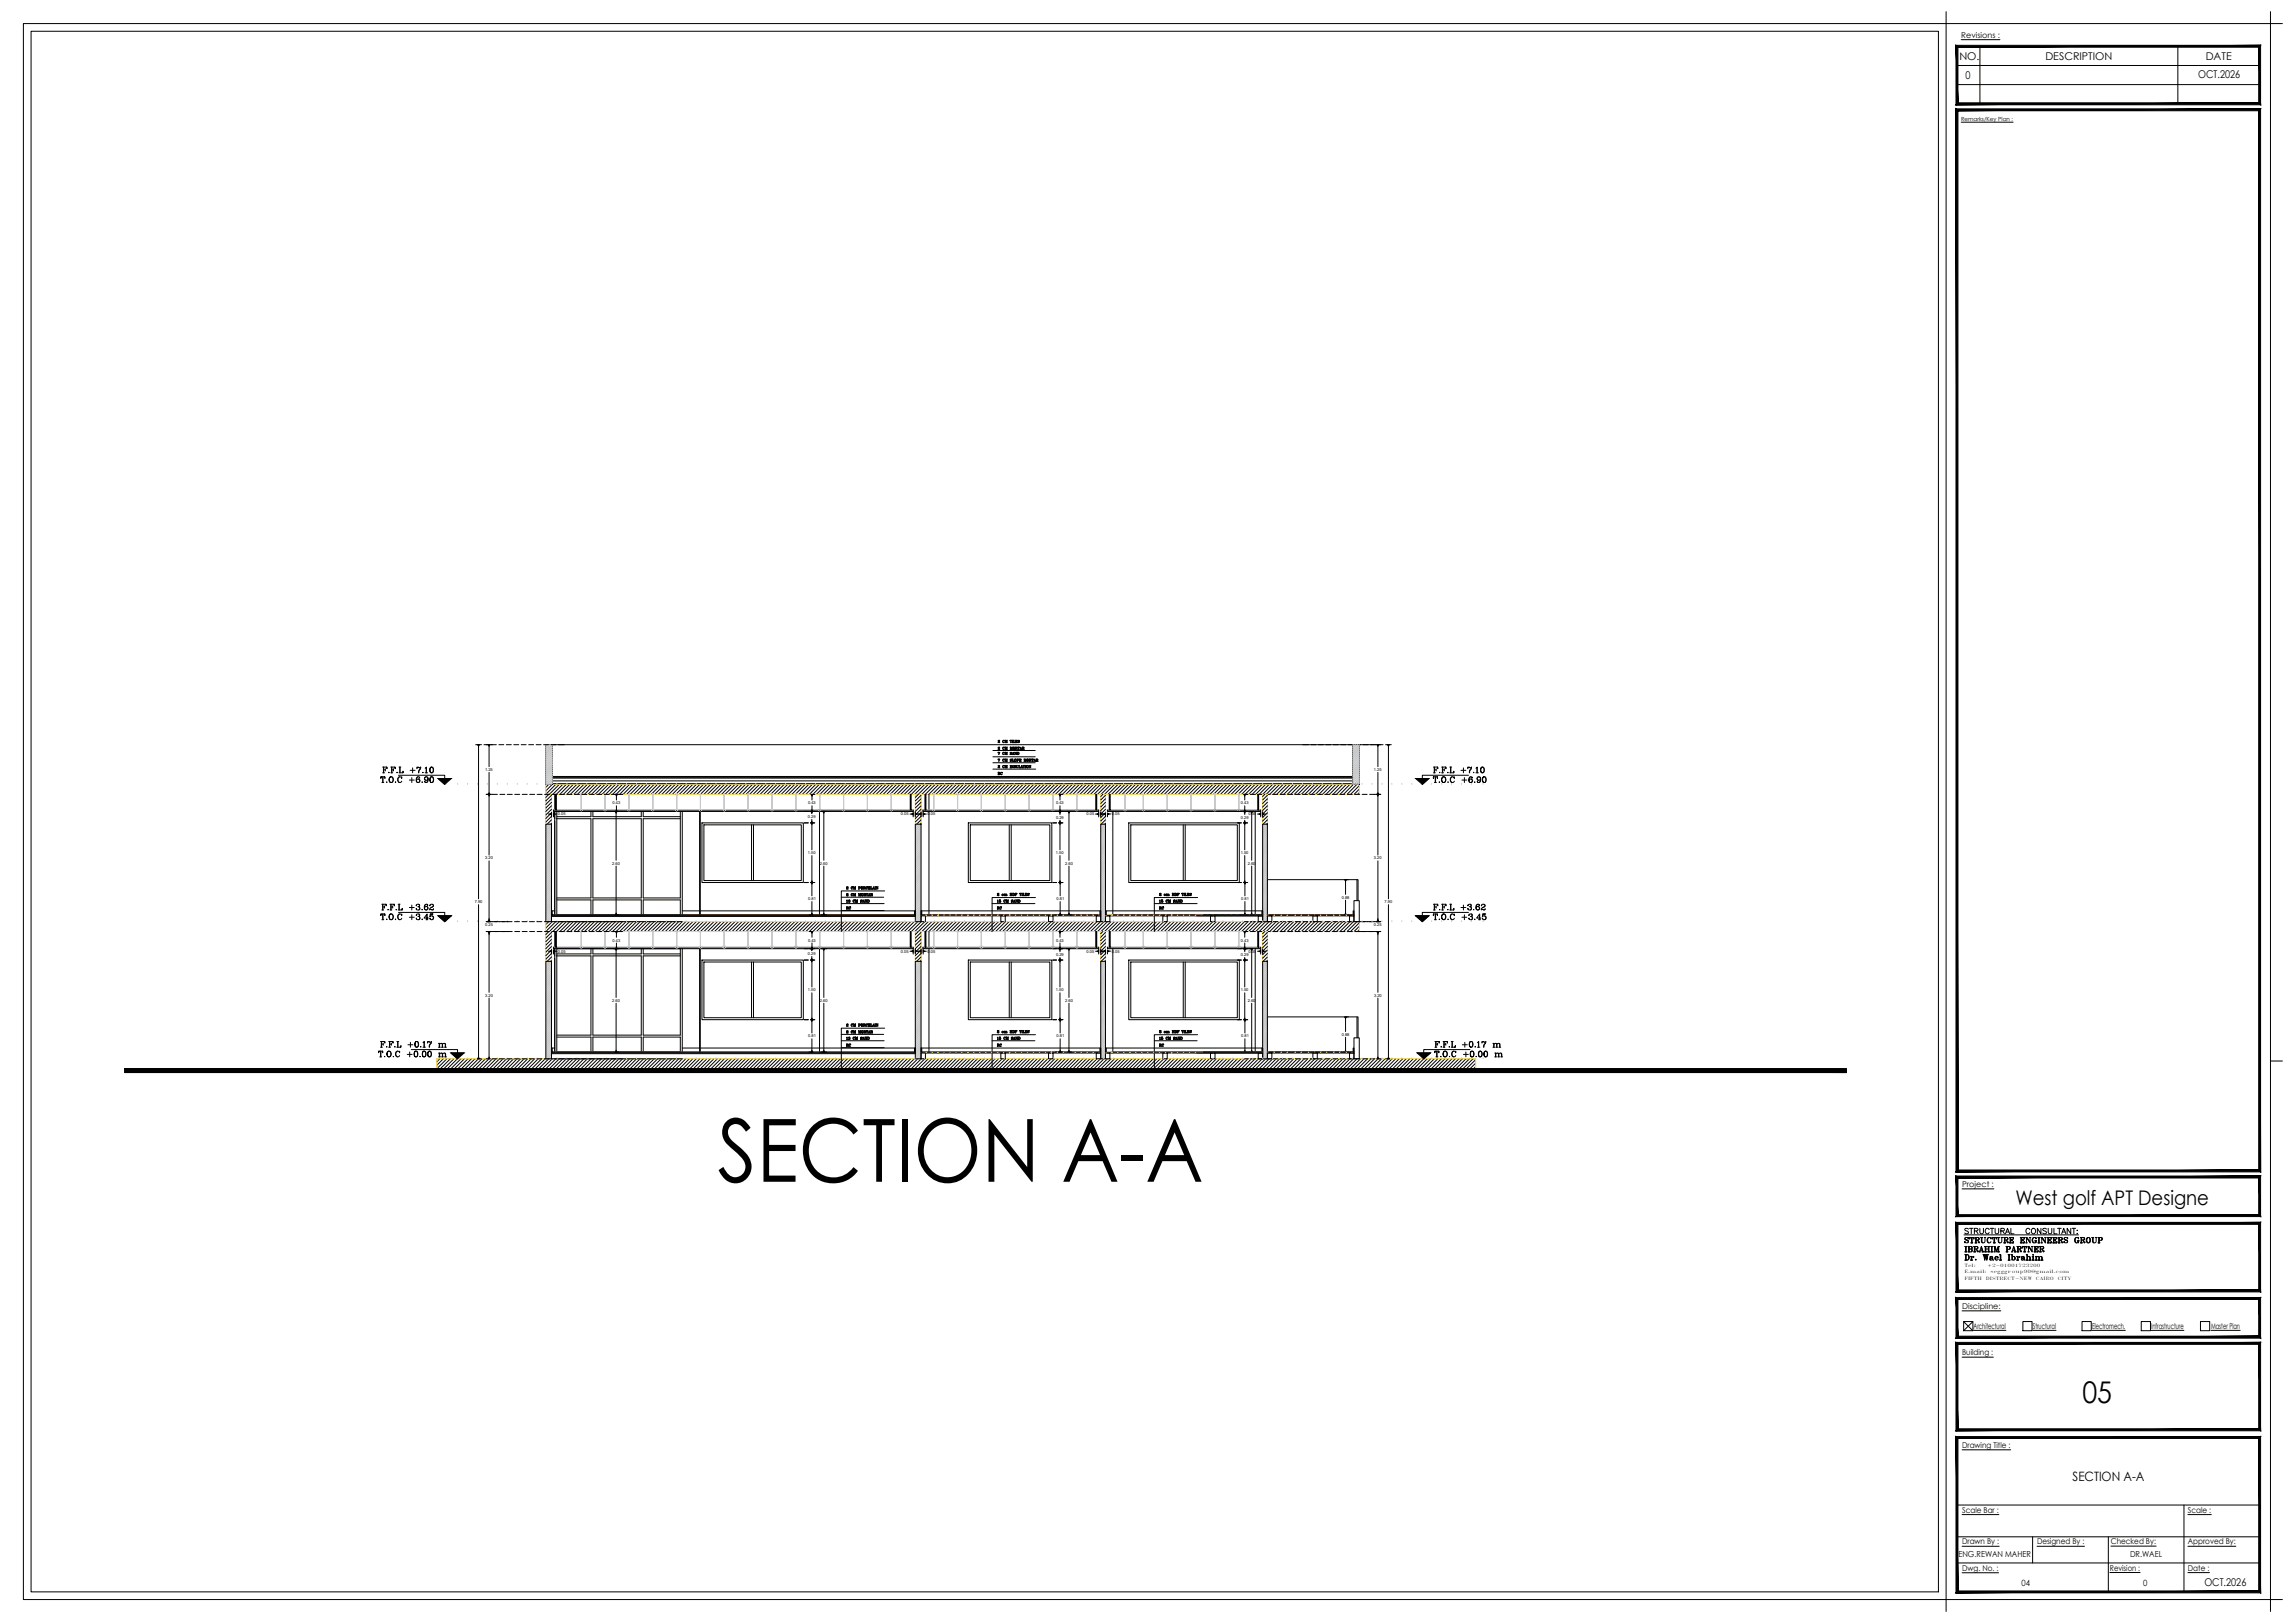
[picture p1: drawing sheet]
<svg xmlns="http://www.w3.org/2000/svg" width="1189mm" height="841mm" viewBox="0 0 1189 841" stroke-linecap="round" stroke-linejoin="round" font-family="sans-serif">
<defs><g id="words">
<text font-size="45.2" x="372" y="612">SECTION A-A</text>
<text font-size="15.5" x="1079" y="727">05</text>
<text font-size="10.4" x="1045" y="624">West golf APT Designe</text>
<text font-size="8.4" x="1017" y="691">X</text>
<text font-size="6.7" x="1074" y="768">SECTION A-A</text>
<g font-size="6.6">
<text x="198" y="402">F.F.L +7.10</text>
<text x="742" y="402">F.F.L +7.10</text>
<text x="196" y="544">F.F.L +0.17 m</text>
<text x="743" y="544">F.F.L +0.17 m</text>
<text x="195" y="549">T.O.C +0.00 m</text>
<text x="743" y="549">T.O.C +0.00 m</text>
<text x="1017" y="641">STRUCTURAL CONSULTANT:</text>
</g>
<g font-size="6.2">
<text x="196" y="407">T.O.C +6.90</text>
<text x="742" y="407">T.O.C +6.90</text>
<text x="197" y="473">F.F.L +3.62</text>
<text x="742" y="473">F.F.L +3.62</text>
<text x="196" y="478">T.O.C +3.45</text>
<text x="742" y="478">T.O.C +3.45</text>
<text x="1017" y="645">STRUCTURE ENGINEERS GROUP</text>
<text x="1017" y="650">IBRAHIM PARTNER</text>
<text x="1017" y="654">Dr. Wael Ibrahim</text>
</g>
<g font-size="5.6">
<text x="1019" y="41">0</text>
<text x="1139" y="40">OCT.2026</text>
<text x="1142" y="822">OCT.2026</text>
</g>
<g font-size="5.5">
<text x="1015" y="31">NO.</text>
<text x="1060" y="31">DESCRIPTION</text>
<text x="1143" y="31">DATE</text>
</g>
<g font-size="4.5">
<text x="1048" y="822">04</text>
<text x="1111" y="822">0</text>
</g>
<g font-size="4.4">
<text x="438" y="544">RC</text>
<text x="516" y="544">RC</text>
<text x="600" y="544">RC</text>
</g>
<g font-size="4.3">
<text x="1015" y="807">ENG.REWAN MAHER</text>
<text x="1104" y="807">DR.WAEL</text>
</g>
<g font-size="4.2">
<text x="1016" y="20">Revisions :</text>
<text x="1017" y="615">Project :</text>
<text x="1017" y="678">Discipline:</text>
<text x="1023" y="688">Architectural</text>
<text x="1053" y="688">Structural</text>
<text x="1084" y="688">Electromech.</text>
<text x="1115" y="688">Infrastructure</text>
<text x="1146" y="688">Master Plan</text>
<text x="1017" y="702">Building :</text>
<text x="1017" y="750">Drawing Title :</text>
<text x="1017" y="784">Scale Bar :</text>
<text x="1134" y="784">Scale :</text>
<text x="1017" y="800">Drawn By :</text>
<text x="1056" y="800">Designed By :</text>
<text x="1094" y="800">Checked By:</text>
<text x="1134" y="800">Approved By:</text>
<text x="1017" y="814">Dwg. No. :</text>
<text x="1093" y="814">Revision :</text>
<text x="1134" y="814">Date :</text>
</g>
<g font-size="4">
<text x="516" y="403">RC</text>
<text x="438" y="472">RC</text>
<text x="516" y="472">RC</text>
<text x="600" y="472">RC</text>
</g>
<text font-size="2.9" x="1016" y="63">Remarks/Key Plan :</text>
<g font-size="2.3">
<text x="1018" y="660">E.mail:</text>
<text x="1018" y="656">Tel:</text>
<text x="1030" y="656">+2-01001723200</text>
<text x="1032" y="660">segggroup90@gmail.com</text>
<text x="1018" y="664">FIFTH</text>
<text x="1029" y="664">DISTRECT-NEW</text>
<text x="1055" y="664">CAIRO</text>
<text x="1066" y="664">CITY</text>
</g>
<g font-size="2.1">
<text x="251" y="399">1.25</text>
<text x="712" y="399">1.25</text>
<text x="317" y="417">0.43</text>
<text x="419" y="417">0.43</text>
<text x="547" y="417">0.43</text>
<text x="643" y="417">0.43</text>
<text x="289" y="423">0.05</text>
<text x="419" y="424">0.29</text>
<text x="467" y="423">0.05</text>
<text x="481" y="423">0.05</text>
<text x="547" y="424">0.29</text>
<text x="563" y="423">0.05</text>
<text x="576" y="423">0.05</text>
<text x="643" y="424">0.29</text>
<text x="647" y="423">0.05</text>
<text x="419" y="443">1.50</text>
<text x="547" y="443">1.50</text>
<text x="643" y="443">1.50</text>
<text x="251" y="445">3.20</text>
<text x="317" y="448">2.60</text>
<text x="425" y="448">2.60</text>
<text x="552" y="448">2.60</text>
<text x="647" y="448">2.60</text>
<text x="712" y="445">3.20</text>
<text x="246" y="468">7.90</text>
<text x="419" y="466">0.81</text>
<text x="548" y="466">0.81</text>
<text x="643" y="466">0.81</text>
<text x="695" y="466">0.88</text>
<text x="718" y="468">7.90</text>
<text x="251" y="480">0.25</text>
<text x="712" y="480">0.25</text>
<text x="317" y="488">0.43</text>
<text x="419" y="488">0.43</text>
<text x="547" y="488">0.43</text>
<text x="643" y="488">0.43</text>
<text x="289" y="494">0.05</text>
<text x="419" y="495">0.29</text>
<text x="467" y="494">0.05</text>
<text x="481" y="494">0.05</text>
<text x="547" y="495">0.29</text>
<text x="563" y="494">0.05</text>
<text x="576" y="494">0.05</text>
<text x="643" y="495">0.29</text>
<text x="647" y="494">0.05</text>
<text x="419" y="514">1.50</text>
<text x="547" y="514">1.50</text>
<text x="643" y="514">1.50</text>
<text x="251" y="516">3.20</text>
<text x="317" y="519">2.60</text>
<text x="425" y="519">2.60</text>
<text x="552" y="519">2.60</text>
<text x="647" y="519">2.60</text>
<text x="712" y="516">3.20</text>
<text x="419" y="537">0.81</text>
<text x="548" y="537">0.81</text>
<text x="643" y="537">0.81</text>
<text x="695" y="537">0.88</text>
</g>
</g></defs>
<!-- layer: X-SA-FRAME-GENERAL-A0$0$A-FRAM-MEDM -->
<g fill="none" stroke="#000" stroke-width=".52">
<path d="M12 12h1165v817h-1165zM1009 12v817M1014 34h157M1026 24v30M1129 24v30M1014 44h157M1048 685h5v5h-5zM1079 685h5v5h-5zM1110 685h4v5h-4zM1140 685h5v5h-5zM1014 780h157M1132 780v45"/>
<path d="M1014 796h157M1053 796v14M1093 796v29M1014 810h157"/>
</g>
<!-- layer: X-SA-FRAME-GENERAL-A0$0$A-FRAM-XLIT -->
<path d="M16 16h989v809h-989zM1009 6v6M1177 6v6h6M1177 550h6M1009 829v6M1183 829h-6v6" fill="none" stroke="#000" stroke-width=".52"/>
<!-- layer: X-SA-FRAME-GENERAL-A0$0$A-FRAM-TEXT -->
<g fill="none" stroke="#000" stroke-width=".52">
<path d="M1016 21h20M1016 63h27M1017 616h16M1017 679h20M1023 689h17M1053 689h13M1084 689h17M1115 689h17M1146 689h15M1017 703h16M1017 751h25M1017 785h19"/>
<path d="M1134 785h12M1017 815h19M1017 801h19M1056 801h24M1093 815h16M1094 801h23M1134 815h11M1134 801h25"/>
</g>
<!-- layer: X-SA-FRAME-GENERAL-A0$0$A-FRAM-XLIT -->
<g fill="#000" stroke="#000" stroke-width=".52">
<path d="M1015 24h156l1-1zM1014 23h158l-157 1zM1014 23l1 30v-29zM1014 23l1 30-1 1zM1015 53l-1 1 157-1zM1014 54l157-1 1 1zM1171 24v29l1 1zM1171 24l1-1v31z"/>
<path d="M1014 56l1 1 157-1zM1015 57l157-1-1 1zM1172 56l-1 1 1 550zM1171 57l1 550-1-1zM1014 607h158l-1-1zM1014 607l1-1h156zM1014 56v551l1-1zM1014 56l1 1v549z"/>
<path d="M1014 609l1 1 157-1zM1015 610l157-1-1 1zM1172 609l-1 1 1 20zM1171 610l1 20-1-1zM1014 630h158l-1-1zM1014 630l1-1h156zM1014 609v21l1-1zM1014 609l1 1v19z"/>
<path d="M1014 633l1 1 157-1zM1015 634l157-1-1 1zM1172 633l-1 1 1 35zM1171 634l1 35-1-1zM1014 669h158l-1-1zM1014 669l1-1h156zM1014 633v36l1-1zM1014 633l1 1v34z"/>
<path d="M1014 693l157-1h-156zM1014 693l157-1 1 1zM1171 673v19l1 1zM1171 673l1-1v21zM1015 673h156l1-1zM1014 672h158l-157 1zM1014 672l1 20v-19zM1014 672l1 20-1 1z"/>
<path d="M1015 697h156l1-1zM1014 696h158l-157 1zM1014 696l1 44v-43zM1014 696l1 44-1 1zM1015 740l-1 1 157-1zM1014 741l157-1 1 1zM1171 697v43l1 1zM1172 696v45l-1-44z"/>
<path d="M1015 745h156l1-1zM1014 744h158l-157 1zM1014 744l1 80v-79zM1014 744l1 80-1 1zM1014 825l157-1h-156zM1014 825l157-1 1 1zM1171 745v79l1 1zM1171 745l1-1v81z"/>
</g>
<!-- layer: WWTP Cadr$0$TB-TITLE-2 -->
<path d="M1018 640h59" fill="none" stroke="#000" stroke-width=".52"/>
<!-- layer: DRAW -->
<g fill="none" stroke="#000" stroke-width=".52">
<path d="M283 386h3v20h-3zM286 386h426M515 395h22M515 399h22M515 392h22M515 389h22M701 386h3v20h-3zM286 402h415M286 403h415M286 405h415M286 406h418M287 420h186"/>
<path d="M287 412v8M288 412v8zM472 412v8zM478 420h91M479 412h1v8h-1zM481 412v8M568 412v8zM574 420h79M575 412v8zM652 412v8zM283 427h3v51h-3zM287 420v54"/>
<path d="M301 420h.1M306 420v3h-17M307 420v3h25v-3M307 424h25v41h-25zM314 420h.1M326 420h.1M333 420v3h20M338 420h.1M351 420h.1M353 424h-20v41h20v-45h-64v4M354 420v54M363 420v54"/>
<path d="M363 420h.1M364 426h52v31h-52zM365 427h50v29h-50zM375 420h.1M388 420h.1M389 427v29M390 427v29M400 420h.1M412 420h.1M425 420v54M425 420h.1M437 420h.1"/>
<path d="M450 420h.1M462 420h.1M474 427h3v51h-3zM481 420v54M484 420h.1M496 420h.1M502 426h43v31h-43zM503 427h41v29h-41zM509 420h.1M521 420h.1M523 427v29M524 427v29"/>
<path d="M533 420h.1M546 420h.1M558 420h.1M570 427h3v51h-3zM577 420v54M583 420h.1M585 426h57v31h-57zM586 427h55v29h-55zM593 420h.1M605 420h.1M613 427v29M614 427v29"/>
<path d="M617 420h.1M630 420h.1M642 420h.1M651 420v54M654 427h3v51h-3zM697 457v6M698 456h1M703 456v11M286 472v2zM286 474h188M286 475h188M286 472h1"/>
<path d="M287 478h67M289 465h17v-41h-17v50h64v-8h-20v8M289 466h17v8M307 474v-8h25v8M354 472h120M436 465h22M436 468h22M436 472h22M458 462h-22v21M474 472v2zM477 475h3v3h-3zM477 472h93"/>
<path d="M478 474l-1-2v2h93v-2v2M480 475h90M514 468h22M519 475h2v3h-2zM537 465h-23v18M543 475h3v3h-3zM568 475h2v3h-2zM573 475h2v3h-2zM573 474v-2v2M573 475h81M573 472h81M576 474h78v-2v2"/>
<path d="M598 468h22M603 475h2v3h-2zM621 465h-23v18M627 475h3v3h-3zM652 475h2v3h-2zM657 474h45M657 475h45M657 475h2v3h-2zM680 475h3v3h-3zM697 466v7M699 475h3v3h-3zM701 474v-2h1v2"/>
<path d="M704 467v-11h-47v18h45M283 498h3v51h-3zM287 491v1h186v-1M287 491h186M287 483v8M287 492v53M288 483v8zM289 495v50h64v-8h-20v8M289 495h17v41h-17M301 491h.1M306 492v2h-17M307 492v2h25v-2"/>
<path d="M307 495h25v41h-25zM314 491h.1M326 491h.1M333 492v2h20M338 491h.1M351 491h.1M353 495h-20v41h20v-44h-64v3M354 492v53M363 492v53M363 491h.1M364 497h52v31h-52zM365 499h50v28h-50z"/>
<path d="M375 491h.1M388 491h.1M389 499v28M390 499v28M400 491h.1M412 491h.1M425 492v53M425 491h.1M437 491h.1M450 491h.1M462 491h.1M472 483v8z"/>
<path d="M474 498h3v51h-3zM478 491v1h91v-1M478 491h91M479 483h1v8h-1zM481 483v8M481 492v53M484 491h.1M496 491h.1M502 497h43v31h-43zM503 499h41v28h-41zM509 491h.1M521 491h.1"/>
<path d="M523 499v28M524 499v28M533 491h.1M546 491h.1M558 491h.1M568 483v8zM570 498h3v51h-3zM574 491v1h79v-1M574 491h79M575 483v8zM577 492v53M583 491h.1"/>
<path d="M585 497h57v31h-57zM586 499h55v28h-55zM593 491h.1M605 491h.1M613 499v28M614 499v28M617 491h.1M630 491h.1M642 491h.1M651 492v53M652 483v8zM654 498h3v51h-3z"/>
<path d="M289 537h17v8M436 536h22M436 539h22M458 533h-22v21M514 539h22M537 536h-23v18M598 539h22M621 536h-23v18M697 528v7M697 538v6M698 527h1M703 527v11"/>
<path d="M704 538v-11h-47v18h45M65 554h892v2h-892zM286 543v2zM286 545h188M286 546h188M286 543h1M287 549h67M307 545v-8h25v8M354 543h120M474 543v2zM477 546h3v3h-3zM477 543h93"/>
<path d="M478 545l-1-2v2h93v-2v2M480 546h90M519 546h2v3h-2zM543 546h3v3h-3zM568 546h2v3h-2zM573 546h2v3h-2zM573 545v-2v2M573 546h81M573 543h81M576 545h78v-2v2M603 546h2v3h-2zM627 546h3v3h-3z"/>
<path d="M652 546h2v3h-2zM657 545h45M657 546h45M657 546h2v3h-2zM680 546h3v3h-3zM699 546h3v3h-3zM701 545v-2h1v2"/>
</g>
<!-- layer: -COLUMN-HAT -->
<g fill="none" stroke="#000" stroke-width=".52">
<path d="M284 406l-1 2M284 412l-1 1M286 418l-3 2M286 412l-3 3M286 414l-3 3M286 416l-3 3M286 419l-3 3M286 406l-3 4M288 406l-5 6M290 406l-5 6M292 406l-6 6M293 406l-5 6"/>
<path d="M295 406l-5 6M297 406l-5 6M299 406l-5 6M301 406l-5 6M303 406l-6 6M304 406l-5 6M306 406l-5 6M308 406l-5 6M310 406l-5 6M312 406l-5 6M313 406l-5 6M315 406l-5 6"/>
<path d="M317 406l-5 6M319 406l-5 6M321 406l-5 6M323 406l-6 6M324 406l-5 6M326 406l-5 6M328 406l-5 6M330 406l-5 6M332 406l-5 6M334 406l-6 6M335 406l-5 6M337 406l-5 6"/>
<path d="M339 406l-5 6M341 406l-5 6M343 406l-6 6M344 406l-5 6M346 406l-5 6M348 406l-5 6M350 406l-5 6M352 406l-5 6M354 406l-6 6M355 406l-5 6M357 406l-5 6M359 406l-5 6"/>
<path d="M361 406l-5 6M363 406l-5 6M365 406l-6 6M366 406l-5 6M368 406l-5 6M370 406l-5 6M372 406l-5 6M374 406l-6 6M375 406l-5 6M377 406l-5 6M379 406l-5 6M381 406l-5 6"/>
<path d="M383 406l-5 6M385 406l-6 6M386 406l-5 6M388 406l-5 6M390 406l-5 6M392 406l-5 6M394 406l-6 6M395 406l-5 6M397 406l-5 6M399 406l-5 6M401 406l-5 6M403 406l-5 6"/>
<path d="M405 406l-6 6M406 406l-5 6M408 406l-5 6M410 406l-5 6M412 406l-5 6M414 406l-5 6M415 406l-5 6M417 406l-5 6M419 406l-5 6M421 406l-5 6M423 406l-5 6M425 406l-6 6"/>
<path d="M426 406l-5 6M428 406l-5 6M430 406l-5 6M432 406l-5 6M434 406l-5 6M435 406l-5 6M437 406l-5 6M439 406l-5 6M441 406l-5 6M443 406l-5 6M445 406l-6 6M446 406l-5 6"/>
<path d="M448 406l-5 6M450 406l-5 6M452 406l-5 6M454 406l-5 6M456 406l-6 6M457 406l-5 6M459 406l-5 6M461 406l-5 6M463 406l-5 6M465 406l-5 6M466 406l-5 6M468 406l-5 6"/>
<path d="M470 406l-5 6M472 406l-5 6M474 406l-5 6M476 406l-6 6M477 412l-3 3M477 414l-3 3M477 416l-3 3M477 418l-3 2M477 419l-3 3M477 406l-5 6M479 406l-5 6M481 406l-7 7"/>
<path d="M483 406l-5 6M485 406l-5 6M487 406l-6 6M488 406l-5 6M490 406l-5 6M492 406l-5 6M494 406l-5 6M496 406l-6 6M497 406l-5 6M499 406l-5 6M501 406l-5 6M503 406l-5 6"/>
<path d="M505 406l-5 6M507 406l-6 6M508 406l-5 6M510 406l-5 6M512 406l-5 6M514 406l-5 6M516 406l-5 6M517 406l-5 6M519 406l-5 6M521 406l-5 6M523 406l-5 6M525 406l-5 6"/>
<path d="M527 406l-6 6M528 406l-5 6M530 406l-5 6M532 406l-5 6M534 406l-5 6M536 406l-5 6M538 406l-6 6M539 406l-5 6M541 406l-5 6M543 406l-5 6M545 406l-5 6M547 406l-6 6"/>
<path d="M548 406l-5 6M550 406l-5 6M552 406l-5 6M554 406l-5 6M556 406l-5 6M558 406l-6 6M559 406l-5 6M561 406l-5 6M563 406l-5 6M565 406l-5 6M567 406l-6 6M568 406l-5 6"/>
<path d="M570 406l-5 6M572 412l-2 1M572 406l-5 6M573 412l-3 3M573 414l-3 2M573 416l-3 2M573 418l-3 2M573 419l-3 3M574 406l-5 6M576 406l-5 6M578 406l-6 6M579 406l-5 6"/>
<path d="M581 406l-5 6M583 406l-5 6M585 406l-5 6M587 406l-5 6M588 406l-5 6M590 406l-5 6M592 406l-5 6M594 406l-5 6M596 406l-5 6M598 406l-6 6M599 406l-5 6M601 406l-5 6"/>
<path d="M603 406l-5 6M605 406l-5 6M607 406l-5 6M609 406l-6 6M610 406l-5 6M612 406l-5 6M614 406l-5 6M616 406l-5 6M618 406l-6 6M619 406l-5 6M621 406l-5 6M623 406l-5 6"/>
<path d="M625 406l-5 6M627 406l-5 6M629 406l-6 6M630 406l-5 6M632 406l-5 6M634 406l-5 6M636 406l-5 6M638 406l-5 6M640 406l-6 6M641 406l-5 6M643 406l-5 6M645 406l-5 6"/>
<path d="M647 406l-5 6M649 406l-6 6M650 406l-5 6M652 406l-5 6M654 406l-5 6M655 412l-1 1M656 406l-5 6M657 412l-3 3M657 414l-3 2M657 416l-3 2M657 418l-3 2M657 419l-3 3"/>
<path d="M658 406l-5 6M660 406l-6 6M661 406l-5 6M663 406l-5 6M665 406l-5 6M667 406l-5 6M669 406l-6 6M670 406l-5 6M672 406l-5 6M674 406l-5 6M676 406l-5 6M678 406l-5 6"/>
<path d="M680 406l-6 6M681 406l-5 6M683 406l-5 6M685 406l-5 6M687 406l-5 6M689 406l-5 6M690 406l-5 6M692 406l-5 6M694 406l-5 6M696 406l-5 6M698 406l-5 6M700 406l-6 6"/>
<path d="M701 406l-5 6M703 406l-5 6M704 407l-4 5M704 409l-2 3M704 411v1M286 421l-3 3M286 423l-3 3M286 425l-2 2M286 427h-1M477 421l-3 3M477 423l-3 3M477 425l-2 2"/>
<path d="M477 427h.1M573 421l-3 3M573 423l-3 2M573 425l-2 2M573 427h-1M657 421l-3 3M657 423l-3 2M657 425l-2 2M657 427h-1M284 478l-1 1M286 478l-3 3M288 478l-5 5"/>
<path d="M290 478l-5 5M292 478l-5 5M294 478l-6 5M295 478l-5 5M297 478l-5 5M299 478l-5 5M301 478l-5 5M303 478l-6 5M304 478l-5 5M306 478l-5 5M308 478l-5 5M310 478l-5 5"/>
<path d="M312 478l-5 5M314 478l-6 5M315 478l-5 5M317 478l-5 5M319 478l-5 5M321 478l-5 5M323 478l-6 5M324 478l-5 5M326 478l-5 5M328 478l-5 5M330 478l-5 5M332 478l-5 5"/>
<path d="M334 478l-6 5M335 478l-5 5M337 478l-5 5M339 478l-5 5M341 478l-5 5M343 478l-6 5M344 478l-5 5M346 478l-5 5M348 478l-5 5M350 478l-5 5M352 478l-5 5M354 478l-6 5"/>
<path d="M355 478l-5 5M357 478l-5 5M359 478l-5 5M361 478l-5 5M363 478l-5 5M365 478l-6 5M366 478l-5 5M368 478l-5 5M370 478l-5 5M372 478l-5 5M374 478l-6 5M375 478l-5 5"/>
<path d="M377 478l-5 5M379 478l-5 5M381 478l-5 5M383 478l-5 5M385 478l-6 5M386 478l-5 5M388 478l-5 5M390 478l-5 5M392 478l-5 5M394 478l-5 5M395 478l-5 5M397 478l-5 5"/>
<path d="M399 478l-5 5M401 478l-5 5M403 478l-5 5M405 478l-6 5M406 478l-5 5M408 478l-5 5M410 478l-5 5M412 478l-5 5M414 478l-5 5M416 478l-6 5M417 478l-5 5M419 478l-5 5"/>
<path d="M421 478l-5 5M423 478l-5 5M425 478l-6 5M426 478l-5 5M428 478l-5 5M430 478l-5 5M432 478l-5 5M434 478l-5 5M436 478l-6 5M437 478l-5 5M439 478l-5 5M441 478l-5 5"/>
<path d="M443 478l-5 5M445 478l-6 5M446 478l-5 5M448 478l-5 5M450 478l-5 5M452 478l-5 5M454 478l-5 5M456 478l-6 5M457 478l-5 5M459 478l-5 5M461 478l-5 5M463 478l-5 5"/>
<path d="M465 478l-5 5M466 478l-5 5M468 478l-5 5M470 478l-5 5M472 478l-5 5M474 478l-5 5M476 478l-6 5M477 478l-5 5M479 478l-5 5M481 478l-7 6M483 478l-5 5M485 478l-5 5"/>
<path d="M487 478l-6 5M488 478l-5 5M490 478l-5 5M492 478l-5 5M494 478l-5 5M496 478l-6 5M497 478l-5 5M499 478l-5 5M501 478l-5 5M503 478l-5 5M505 478l-5 5M507 478l-6 5"/>
<path d="M508 478l-5 5M510 478l-5 5M512 478l-5 5M514 478l-5 5M516 478l-5 5M517 478l-5 5M519 478l-5 5M521 478l-5 5M523 478l-5 5M525 478l-5 5M527 478l-6 5M528 478l-5 5"/>
<path d="M530 478l-5 5M532 478l-5 5M534 478l-5 5M536 478l-5 5M538 478l-6 5M539 478l-5 5M541 478l-5 5M543 478l-5 5M545 478l-5 5M547 478l-6 5M548 478l-5 5M550 478l-5 5"/>
<path d="M552 478l-5 5M554 478l-5 5M556 478l-5 5M558 478l-6 5M559 478l-5 5M561 478l-5 5M563 478l-5 5M565 478l-5 5M567 478l-5 5M569 478l-6 5M570 478l-5 5M572 478l-5 5"/>
<path d="M574 478l-5 5M576 478l-5 5M578 478l-6 5M579 478l-5 5M581 478l-5 5M583 478l-5 5M585 478l-5 5M587 478l-5 5M589 478l-6 5M590 478l-5 5M592 478l-5 5M594 478l-5 5"/>
<path d="M596 478l-5 5M598 478l-6 5M599 478l-5 5M601 478l-5 5M603 478l-5 5M605 478l-5 5M607 478l-5 5M609 478l-6 5M610 478l-5 5M612 478l-5 5M614 478l-5 5M616 478l-5 5"/>
<path d="M618 478l-6 5M619 478l-5 5M621 478l-5 5M623 478l-5 5M625 478l-5 5M627 478l-5 5M629 478l-6 5M630 478l-5 5M632 478l-5 5M634 478l-5 5M636 478l-5 5M638 478l-5 5"/>
<path d="M640 478l-6 5M641 478l-5 5M643 478l-5 5M645 478l-5 5M647 478l-5 5M649 478l-6 5M650 478l-5 5M652 478l-5 5M654 478l-5 5M656 478l-5 5M658 478l-5 5M660 478l-6 5"/>
<path d="M661 478l-5 5M663 478l-5 5M665 478l-5 5M667 478l-5 5M669 478l-5 5M670 478l-5 5M672 478l-5 5M674 478l-5 5M676 478l-5 5M678 478l-5 5M680 478l-6 5M681 478l-5 5"/>
<path d="M683 478l-5 5M685 478l-5 5M687 478l-5 5M689 478l-5 5M691 478l-6 5M692 478l-5 5M694 478l-5 5M696 478l-5 5M698 478l-5 5M700 478l-6 5M701 478l-5 5M703 478l-5 5"/>
<path d="M704 480l-2 3M704 478l-4 5M284 483l-1 1M286 483l-3 3M286 487l-3 3M286 496l-2 2M286 485l-3 3M286 489l-3 3M286 490l-3 3M286 492l-3 3M286 494l-3 3M286 498h-1"/>
<path d="M477 483l-3 3M477 485l-3 3M477 487l-3 3M477 489l-3 3M477 490l-3 3M477 492l-3 3M477 494l-3 3M477 496l-2 2M477 498h.1M572 483l-2 1M573 483l-3 3M573 485l-3 2"/>
<path d="M573 487l-3 2M573 489l-3 2M573 490l-3 3M573 492l-3 3M573 494l-3 3M573 496l-2 2M573 498h-1M655 483l-1 1M657 483l-3 3M657 485l-3 2M657 487l-3 2M657 489l-3 2"/>
<path d="M657 490l-3 3M657 492l-3 3M657 494l-3 3M657 496l-2 2M657 498h-1M704 482v1M230 549l-4 3M232 549l-6 5M233 549l-5 5M235 549l-5 5M237 549l-5 5M239 549l-5 5"/>
<path d="M241 549l-5 5M242 549l-5 5M244 549l-5 5M246 549l-5 5M248 549l-5 5M250 549l-5 5M252 549l-6 5M253 549l-5 5M255 549l-5 5M257 549l-5 5M259 549l-5 5M261 549l-5 5"/>
<path d="M263 549l-6 5M264 549l-5 5M266 549l-5 5M268 549l-5 5M270 549l-5 5M272 549l-5 5M273 549l-5 5M275 549l-5 5M277 549l-5 5M279 549l-5 5M281 549l-5 5M283 549l-6 5"/>
<path d="M284 549l-5 5M286 549l-5 5M288 549l-5 5M290 549l-5 5M292 549l-5 5M294 549l-6 5M295 549l-5 5M297 549l-5 5M299 549l-5 5M301 549l-5 5M303 549l-6 5M304 549l-5 5"/>
<path d="M306 549l-5 5M308 549l-5 5M310 549l-5 5M312 549l-5 5M314 549l-6 5M315 549l-5 5M317 549l-5 5M319 549l-5 5M321 549l-5 5M323 549l-6 5M324 549l-5 5M326 549l-5 5"/>
<path d="M328 549l-5 5M330 549l-5 5M332 549l-5 5M334 549l-6 5M335 549l-5 5M337 549l-5 5M339 549l-5 5M341 549l-5 5M343 549l-6 5M344 549l-5 5M346 549l-5 5M348 549l-5 5"/>
<path d="M350 549l-5 5M352 549l-5 5M354 549l-6 5M355 549l-5 5M357 549l-5 5M359 549l-5 5M361 549l-5 5M363 549l-5 5M365 549l-6 5M366 549l-5 5M368 549l-5 5M370 549l-5 5"/>
<path d="M372 549l-5 5M374 549l-6 5M375 549l-5 5M377 549l-5 5M379 549l-5 5M381 549l-5 5M383 549l-5 5M385 549l-6 5M386 549l-5 5M388 549l-5 5M390 549l-5 5M392 549l-5 5"/>
<path d="M394 549l-5 5M395 549l-5 5M397 549l-5 5M399 549l-5 5M401 549l-5 5M403 549l-5 5M405 549l-6 5M406 549l-5 5M408 549l-5 5M410 549l-5 5M412 549l-5 5M414 549l-5 5"/>
<path d="M416 549l-6 5M417 549l-5 5M419 549l-5 5M421 549l-5 5M423 549l-5 5M425 549l-6 5M426 549l-5 5M428 549l-5 5M430 549l-5 5M432 549l-5 5M434 549l-5 5M436 549l-6 5"/>
<path d="M437 549l-5 5M439 549l-5 5M441 549l-5 5M443 549l-5 5M445 549l-5 5M446 549l-5 5M448 549l-5 5M450 549l-5 5M452 549l-5 5M454 549l-5 5M456 549l-6 5M457 549l-5 5"/>
<path d="M459 549l-5 5M461 549l-5 5M463 549l-5 5M465 549l-5 5M466 549l-5 5M468 549l-5 5M470 549l-5 5M472 549l-5 5M474 549l-5 5M476 549l-6 5M477 549l-5 5M479 549l-5 5"/>
<path d="M481 549l-5 5M483 549l-5 5M485 549l-5 5M487 549l-6 5M488 549l-5 5M490 549l-5 5M492 549l-5 5M494 549l-5 5M496 549l-6 5M497 549l-5 5M499 549l-5 5M501 549l-5 5"/>
<path d="M503 549l-5 5M505 549l-5 5M507 549l-6 5M508 549l-5 5M510 549l-5 5M512 549l-5 5M514 549l-5 5M516 549l-5 5M517 549l-5 5M519 549l-5 5M521 549l-5 5M523 549l-5 5"/>
<path d="M525 549l-5 5M527 549l-6 5M528 549l-5 5M530 549l-5 5M532 549l-5 5M534 549l-5 5M536 549l-5 5M538 549l-6 5M539 549l-5 5M541 549l-5 5M543 549l-5 5M545 549l-5 5"/>
<path d="M547 549l-6 5M548 549l-5 5M550 549l-5 5M552 549l-5 5M554 549l-5 5M556 549l-5 5M558 549l-6 5M559 549l-5 5M561 549l-5 5M563 549l-5 5M565 549l-5 5M567 549l-5 5"/>
<path d="M569 549l-6 5M570 549l-5 5M572 549l-5 5M574 549l-5 5M576 549l-5 5M578 549l-6 5M579 549l-5 5M581 549l-5 5M583 549l-5 5M585 549l-5 5M587 549l-5 5M589 549l-6 5"/>
<path d="M590 549l-5 5M592 549l-5 5M594 549l-5 5M596 549l-5 5M598 549l-6 5M599 549l-5 5M601 549l-5 5M603 549l-5 5M605 549l-5 5M607 549l-5 5M609 549l-6 5M610 549l-5 5"/>
<path d="M612 549l-5 5M614 549l-5 5M616 549l-5 5M618 549l-6 5M619 549l-5 5M621 549l-5 5M623 549l-5 5M625 549l-5 5M627 549l-5 5M629 549l-6 5M630 549l-5 5M632 549l-5 5"/>
<path d="M634 549l-5 5M636 549l-5 5M638 549l-5 5M640 549l-6 5M641 549l-5 5M643 549l-5 5M645 549l-5 5M647 549l-5 5M649 549l-6 5M650 549l-5 5M652 549l-5 5M654 549l-5 5"/>
<path d="M656 549l-5 5M658 549l-5 5M660 549l-6 5M661 549l-5 5M663 549l-5 5M665 549l-5 5M667 549l-5 5M669 549l-5 5M670 549l-5 5M672 549l-5 5M674 549l-5 5M676 549l-5 5"/>
<path d="M678 549l-5 5M680 549l-6 5M681 549l-5 5M683 549l-5 5M685 549l-5 5M687 549l-5 5M689 549l-5 5M691 549l-6 5M692 549l-5 5M694 549l-5 5M696 549l-5 5M698 549l-5 5"/>
<path d="M700 549l-6 5M701 549l-5 5M703 549l-5 5M705 549l-5 5M707 549l-5 5M709 549l-5 5M711 549l-6 5M712 549l-5 5M714 549l-5 5M716 549l-5 5M718 549l-5 5M720 549l-5 5"/>
<path d="M721 549l-5 5M723 549l-5 5M725 549l-5 5M727 549l-5 5M729 549l-5 5M731 549l-6 5M732 549l-5 5M734 549l-5 5M736 549l-5 5M738 549l-5 5M740 549l-5 5M741 549l-5 5"/>
<path d="M743 549l-5 5M745 549l-5 5M747 549l-5 5M749 549l-5 5M751 549l-6 5M752 549l-5 5M754 549l-5 5M756 549l-5 5M758 549l-5 5M760 549l-5 5M762 549l-6 5M763 549l-5 5"/>
<path d="M765 549l-5 5M765 551l-3 3M765 553l-1 1"/>
</g>
<!-- layer: DRAW -->
<path d="M283 406h421v6h-421zM283 412h3v15h-3zM474 412h3v15h-3zM570 412h3v15h-3zM654 412h3v15h-3zM283 478h421v5h-421zM283 483h3v15h-3zM474 483h3v15h-3zM570 483h3v15h-3zM654 483h3v15h-3zM226 549h539v5h-539z" fill="none" stroke="#f8d731" stroke-width=".52"/>
<!-- layer: A0-INT DIMENTION -->
<g fill="none" stroke="#000" stroke-width=".52">
<path d="M247 386h3M248 387v79M251 386h6M253 387v10M259 386h2M262 386h3M266 386h3M270 386h3M274 386h3M278 386h2M282 386h2M286 386h2"/>
<path d="M289 386h3M675 386h3M679 386h3M683 386h3M687 386h3M691 386h3M695 386h2M699 386h2M703 386h2M706 386h3M710 386h7M714 387v10"/>
<path d="M718 386h3M720 387v79M252 412h6M253 400v11M253 412v31M259 412h3M263 412h2M267 412h2M271 412h2M275 412h2M278 412h3M282 412h3"/>
<path d="M286 412h3M290 412h3M294 412h2M298 412h2M302 412h2M305 412h3M309 412h3M313 412h3M317 412h3M319 412v3M319 418v2M320 412h3"/>
<path d="M421 412v3M421 418v2M421 412h1M549 412v3M549 418v2M550 412h1M645 412h2M645 412v3M645 418v2M648 412h3M652 412h2M656 412h2"/>
<path d="M660 412h2M663 412h3M667 412h3M671 412h3M675 412h3M679 412h2M683 412h2M687 412h2M690 412h3M694 412h3M698 412h3M702 412h3"/>
<path d="M706 412h3M710 412h6M714 400v11M714 412v31M284 422h1M286 421v2M287 421v2M288 422h.1M318 420h1M319 421v25M320 420h1M417 426h2"/>
<path d="M417 420h2M420 426h2M420 420h2M421 421v1M421 425v1M421 427v13M425 420h4M427 421v25M472 422h.1M473 421v2M474 421v2M475 422h1"/>
<path d="M477 421v2M478 421v2M479 422h1M546 426h2M546 420h2M549 426h2M549 420h2M549 421v1M549 425v1M549 427v13M553 420h1M554 421v25"/>
<path d="M568 422h1M569 421v2M570 421v2M571 422h1M573 422v1M574 422v1M575 422h1M641 426h2M641 420h2M645 426h2M645 420h2M645 421v1"/>
<path d="M645 425v1M645 427v13M647 420h1M649 421v25M652 422h.1M653 421v2M654 421v2M655 422h1M253 446v31M319 449v24M417 457h2M420 457h2"/>
<path d="M421 443v13M421 458v6M427 449v24M546 457h2M549 457h2M549 443v13M549 458v6M554 449v24M641 457h2M645 457h2M645 443v13M645 458v6"/>
<path d="M649 449v24M714 446v31M248 469v79M252 478h13M267 478h2M271 478h2M274 478h3M278 478h3M282 478h3M286 478h3M290 478h2M294 478h2"/>
<path d="M298 478h2M301 478h3M305 478h3M309 478h3M313 478h3M317 478h2M319 474h2M321 478h2M419 474h2M421 467v6M425 474h4M547 474h4"/>
<path d="M549 467v6M554 474h1M643 474h4M645 478h2M645 467v6M648 478h3M649 474h1M652 478h3M656 478h2M660 478h2M664 478h2M667 478h3"/>
<path d="M671 478h3M675 478h3M679 478h3M683 478h2M687 478h2M691 478h2M694 478h3M698 478h3M702 467h2v11h-2zM702 478h14M720 469v79M252 483h13"/>
<path d="M253 484v30M267 483h2M271 483h2M274 483h3M278 483h3M282 483h3M284 493h1M286 492v2M286 483h3M287 492v2M288 493h.1M290 483h2"/>
<path d="M294 483h2M298 483h2M302 483h2M305 483h3M309 483h3M313 483h3M317 483h3M318 492h1M319 492v25M319 484v2M319 489v2M320 483h3"/>
<path d="M320 492h1M417 497h2M417 492h2M419 483h1M419 492h3M420 497h2M421 492v1M421 496v1M421 498v13M421 484v2M421 489v2M425 492h4"/>
<path d="M427 492v25M472 493h.1M473 492v2M474 492v2M475 493h1M477 492v2M478 492v2M479 493h1M546 497h2M546 492h2M549 497h2M549 492h2"/>
<path d="M549 484v2M549 489v2M549 492v1M549 496v1M549 498v13M550 483h1M553 492h1M554 492v25M568 493h1M569 492v2M570 492v2M571 493h1"/>
<path d="M573 493v1M574 493v1M575 493h1M641 497h2M641 492h2M645 497h2M645 492h2M645 483h2M645 484v2M645 489v2M645 492v1M645 496v1"/>
<path d="M645 498v13M647 492h1M648 483h3M649 492v25M652 493h.1M652 483h2M653 492v2M654 492v2M655 493h1M656 483h2M660 483h2M663 483h3"/>
<path d="M667 483h3M671 483h3M675 483h3M679 483h2M683 483h2M687 483h2M691 483h2M694 483h3M698 483h3M702 483h14M714 484v30M253 517v31"/>
<path d="M319 520v24M421 514v14M427 520v24M549 514v14M554 520v24M645 514v14M649 520v24M714 517v31M417 528h2M420 528h2M421 529v6M421 538v6"/>
<path d="M546 528h2M549 528h2M549 529v6M549 538v6M641 528h2M645 528h2M645 529v6M645 538v6M702 538h2v11h-2zM247 549h2M252 549h2M255 549h3"/>
<path d="M259 549h2M263 549h2M267 549h2M270 549h3M274 549h3M278 549h3M282 549h3M286 549h3M290 549h2M294 549h2M298 549h2M301 549h3"/>
<path d="M305 549h3M309 549h3M313 549h3M317 549h2M319 545h2M321 549h2M419 545h2M425 545h4M547 545h4M554 545h1M643 545h4M645 549h2"/>
<path d="M648 549h3M649 545h1M652 549h3M656 549h2M660 549h2M664 549h2M667 549h3M671 549h3M675 549h3M679 549h3M683 549h2M687 549h2"/>
<path d="M691 549h2M694 549h3M698 549h3M702 549h3M706 549h3M710 549h3M714 549h2M718 549h2"/>
</g>
<!-- layer: 0 -->
<g fill="#000" stroke="#000" stroke-width=".52">
<path d="M248 386v1zM253 386h1l-1 1zM714 386h1l-1 1zM719 386h1v1zM253 412h1h-1zM253 411l1 1h-1zM319 412h1h-1zM420 412h1zM549 412h1h-1zM645 412h1h-1zM714 412h1h-1zM714 411l1 1h-1z"/>
<path d="M285 422l1-1v1zM287 421l1 1h-1zM319 420h1l-1 1zM319 420h1h-1zM420 420h1v1zM420 426h1v1zM421 426h-1zM421 420h-1zM426 420h1v1zM472 422l1-1v1zM474 421l1 1h-1zM476 422l1-1v1z"/>
<path d="M478 421l1 1h-1zM549 426h1l-1 1zM549 420h1l-1 1zM549 426h1h-1zM549 420h1h-1zM554 420v1zM569 422v-1v1zM570 421l1 1h-1zM572 422l1-1v1zM574 421l1 1h-1zM645 426h1l-1 1zM645 420h1l-1 1z"/>
<path d="M645 426h1h-1zM645 420h1h-1zM648 420h1v1zM652 422l1-1v1zM654 421l1 1h-1zM420 457h1v1zM421 456v1h-1zM549 457h1l-1 1zM549 456l1 1h-1zM645 457h1l-1 1zM645 456l1 1h-1zM697 456h1l-1 1z"/>
<path d="M253 477l1 1h-1zM319 473l1 1h-1zM421 473v1h-1zM427 473v1h-1zM549 473l1 1h-1zM554 473v1zM645 473l1 1h-1zM649 473v1h-1zM697 473l1 1h-1zM714 477l1 1h-1zM253 483h1l-1 1zM285 493l1-1v1z"/>
<path d="M287 492l1 1h-1zM319 492h1h-1zM319 483h1l-1 1zM319 491l1 1h-1zM420 492h1zM420 497h1v1zM420 483h1v1zM421 497h-1zM421 491v1h-1zM426 492h1zM472 493l1-1v1zM474 492l1 1h-1z"/>
<path d="M476 493l1-1v1zM478 492l1 1h-1zM549 497h1l-1 1zM549 492h1h-1zM549 483h1l-1 1zM549 497h1h-1zM549 491l1 1h-1zM569 493v-1v1zM570 492l1 1h-1zM572 493l1-1v1zM574 492l1 1h-1zM645 497h1l-1 1z"/>
<path d="M645 492h1h-1zM645 483h1l-1 1zM645 497h1h-1zM645 491l1 1h-1zM648 492h1zM652 493l1-1v1zM654 492l1 1h-1zM714 483h1l-1 1zM420 528h1v1zM421 528h-1zM549 528h1l-1 1zM549 528h1h-1z"/>
<path d="M645 528h1l-1 1zM645 528h1h-1zM697 527h1l-1 1zM248 548v1zM253 548l1 1h-1zM319 544l1 1h-1zM421 544v1h-1zM427 544v1h-1zM549 544l1 1h-1zM554 544v1zM645 544l1 1h-1zM649 544v1h-1z"/>
<path d="M697 544l1 1h-1zM714 548l1 1h-1zM720 548v1h-1z"/>
</g>
<!-- layer: A0-WIN TAG -->
<g fill="none" stroke="#000" stroke-width=".52">
<path d="M517 393h1v2v-1M517 390h1v1v-1M517 390h.1M517 397h1l-1 1h1h-1M517 393l1 1M517 390h1M517 387l1 1h-1M517 384h1l-1 1h1h-1M518 397h.1M518 387v1M518 384h.1M518 388h-1"/>
<path d="M520 397v1M520 393v2M520 390v1M520 387v1M520 384v1M520 397l1 1M520 394v-1v1h1M520 390v1h1M520 387v1h1M520 384l1 1M521 397h.1M521 398h.1"/>
<path d="M521 393h.1M521 395h.1M521 390h.1M521 391h.1M521 387h.1M521 388h.1M521 384h.1M521 385h.1M521 397v1l1-1M521 393v2l1-2M521 390v1l1-1M521 387v1l1-1"/>
<path d="M521 384v1l1-1M521 384v1M521 387v1M521 390v1M521 393v2M521 397v1M521 393v1M522 398h.1M522 395h.1M522 391h.1M522 388h.1M522 385h.1"/>
<path d="M523 397h1M523 398h1M523 387h1M523 388h1M524 394h.1M524 390v1M524 384h.1M524 387v1v-1v1M524 387v1M524 397v1M524 385h.1M524 384v1"/>
<path d="M525 384h.1M525 385h.1M525 395h.1M525 393h.1M525 384v1M525 393v2M525 391h.1M525 397h.1M525 397v1l-1-1M525 398l-1-1v1M525 390v1v-1v1M525 385h1"/>
<path d="M525 384h1M525 391h1M525 397h1v1M526 390h.1M526 390v1M526 390l1 1M526 387h1l-1 1M526 388h1M526 397h-1h1M526 384h1M526 385h1M526 387v1"/>
<path d="M526 384v1M527 390v1l-1-1M527 397h.1M527 388h.1M527 384h.1M527 387v1M527 393l1 1h-1M527 395h.1M527 390h1v1h-1zM527 393v2M527 390v1M527 397h1"/>
<path d="M528 387h.1M528 384v1M528 397l-1 1v-1v1M528 393v1M528 390v1M528 387v1M528 398h1M528 397h.1M528 397v1M528 393h1M528 395h1M528 384h.1"/>
<path d="M528 393v2M528 394h1M529 388h.1M529 394h.1M529 387v1v-1v1M529 397h1M529 388h1M529 398v-1l1 1M529 397l1 1M530 387h1l-1 1M530 387v1M530 397h1"/>
<path d="M530 387l1 1h-1M530 398h1M531 397v1M531 393h.1M531 395h.1M531 393v2l1-2M531 393v2M531 393v1M531 395h1M533 397h.1M533 398h1M533 393l1 1"/>
<path d="M533 397v1M533 395h1M533 397l1 1M534 393v2M534 394v1v-1M534 397h.1M534 393v1M534 397v1l-1-1M535 393h.1M535 393v2M536 394h.1M536 394l1 1-1-2v2"/>
<path d="M536 395h1M537 393l1 1h-1M537 393v2M537 394l1 1v-1M538 393v1M439 460h1l-1 1M439 460h.1M442 460v1M442 460h-1h1M442 460h.1M442 460l1 1v-1M442 460l1 1"/>
<path d="M445 460h1h-1M445 460v1M446 460h.1M447 460h-1a.6 .6 0 0 0 0 1 .7 .7 0 0 0 1-1v1M447 460v1M447 460h1M448 460v1M448 460v1v-1M449 460v1M450 460h-1h1M450 460h1M450 460v1"/>
<path d="M451 460h.1M451 460h1M451 460v1M453 460v1v-1v1M453 460h1M454 460v1M454 460h.1M454 460l1 1M455 460v1l-1-1M439 468h.1M439 463h1l-1 1M439 466v2v-1"/>
<path d="M439 463v1M440 460l-1 1h1M440 467v-1v1M440 466l1 1h-1M440 467v1M442 463v1M442 463h-1v1h1M442 463h.1M442 464h1M442 461h1M442 463l1 1v-1M442 466v2"/>
<path d="M442 463l1 1M443 466h-1v1h1M443 464h.1M443 461h.1M443 468h1M443 466h.1M443 466l1 2v-2M443 466v2M443 466l1 1M444 468h.1M445 463h.1M445 461h.1"/>
<path d="M445 463v1l1-1M445 463v1M446 464h.1M446 467h1h-1M447 466l-1 1h1M447 463v1v-1v1M447 463v1M447 467h1M447 468l1-2v2M447 461h1M448 466v2M448 463h1l-1 1"/>
<path d="M448 464h.1M448 468h1M448 463v1M448 466h.1M448 466l1 1M449 464h-1h1M449 466v2l-1-2M449 463h1M449 463l1 1M449 463v1M450 466l1 1-1 1M450 466v2"/>
<path d="M450 461h1M450 464h1M450 463l1 1-1-1v1M451 464h1M451 463h1l-1 1M451 461h1M451 463v1M452 464h.1M452 463v1M452 460h1M453 461h1M454 461h.1"/>
<path d="M517 468h.1M517 463h1l-1 1M517 466v2v-1M517 463v1M518 464h-1M518 466v1h1h-1M518 466h1zM518 467v1M520 463v1M520 463l-1 1h1M520 463h1M521 463v1"/>
<path d="M521 463l-1 1M521 466v2M521 466h-1v1h1M521 468h1M521 466h1M522 466v2l1-2M522 463v1v-1h-1M522 466v2M522 464h.1M522 466v1M522 468h1M523 463h1"/>
<path d="M523 464h1M524 463v1M524 463h.1M524 467h1h-1M524 463h1M524 464h1M525 463h1v1h-1M525 466l-1 1h1M525 463v1M525 467h1M526 466v2v-2l-1 2M526 468h1"/>
<path d="M526 463h1M526 463v1M526 466h1M527 466v2M527 466v1M527 463v1M527 466v2v-2M528 466l1 1-1 1M528 466v2M529 463h.1M529 464h.1M529 463v1"/>
<path d="M530 463h.1M530 464h.1M530 463v1M530 464h1M530 463h1M531 463h1M531 464h1M531 463v1M532 463v1M532 463l1 1M533 463h-1l1 1M601 468h.1"/>
<path d="M601 463h1l-1 1M601 466v2v-1M601 463v1M602 464h-1M602 466v1h1h-1M602 466h1zM602 467v1M604 463v1M604 463l-1 1h1M605 463v1M605 466v2M605 463v1v-1"/>
<path d="M605 464h.1M605 466h-1v1h1M605 468h1M605 466h1M606 466v2l1-2M606 463v1v-1h-1M606 466v2M606 464h.1M606 466v1M606 468h1M607 463h1M607 464h1"/>
<path d="M608 463v1M608 463h.1M608 467h1h-1M608 463h1M608 464h1M609 463h1v1h-1M609 466l-1 1h1M609 463v1M609 468h1M609 468l1-2v2M609 467h1M610 466v2"/>
<path d="M610 468h1M610 463v1M610 463h1M610 466h1M611 466v2M611 466v1M611 463v1M611 463h-1l1 1M611 466h1M611 466v2v-2M612 466l1 1-1 1M612 466v2"/>
<path d="M613 463h.1M613 463v1M614 463h.1M614 464h.1M614 463v1M614 464h1M614 463h1M615 463h1M615 464h1M615 463v1M616 463v1M617 463v1"/>
<path d="M439 532h1zM439 534h1l-1 1M439 531h1l-1 1M439 537v2v-1M439 534v1M439 531h.1M440 535h-1h1M440 538v-1v1M440 537l1 1h-1M440 538v1M442 534v1M442 531v1"/>
<path d="M442 534h-1v1h1M442 531h-1l1 1M442 534h.1M442 535h1M442 531h.1M442 532h1M442 534l1 1v-1M442 531l1 1v-1M442 537v2M442 534l1 1M442 531l1 1M443 538l-1-1v1h1"/>
<path d="M443 535h.1M443 532h.1M443 537h.1M443 539h1M443 537l1 2v-2M443 537v2M443 537l1 1M444 539h.1M445 531h1h-1M445 534h.1M445 532h.1M445 534v1l1-1"/>
<path d="M445 534v1M445 531v1M446 531h.1M446 535h.1M446 538h1h-1M447 531l-1 1 1-1h-1l1 1M447 538h-1h1M447 531v1M447 534v1v-1v1M447 534v1M447 538h1M447 539l1-2v2"/>
<path d="M447 531h1M447 532h1M448 538v1M448 534h1l-1 1M448 535h.1M448 531v1M448 539h1M448 534v1M448 535h1h-1M448 531v1v-1M448 537h.1M448 537v2"/>
<path d="M448 537l1 2M449 537v2l-1-1M449 534h1M449 531v1M449 534v1h1M449 534v1M450 537l1 1-1 1M450 531h-1l1 1M450 537v2M450 531h1M450 532h1M450 531v1"/>
<path d="M450 535h1M450 534l1 1-1-1v1M451 531h.1M451 535h1M451 534h1l-1 1M451 532h1M451 531h1M451 531v1M451 534v1M452 535h.1M452 534v1M452 531h1"/>
<path d="M453 531v1v-1v1M453 532h1M453 531h1M454 531v1M454 531h.1M454 532h.1M454 531l1 1M455 531v1l-1-1M517 534h1l-1 1M517 535h1h-1M517 537v2v-1M517 534v1"/>
<path d="M518 537v1h1h-1M518 537h1zM518 538v1M520 534v1M520 535h-1h1M521 535v-1v1M521 537v2M521 534v1M521 538l-1-1v1h1M521 537h1M522 537v2l1-2M522 534v1v-1l-1 1"/>
<path d="M522 535h.1M522 537v2M522 537v1M522 539h1M523 535h1M523 534h1M524 534v1M524 535h.1M524 538h1h-1M524 535h1M524 534h1M525 534h1v1h-1"/>
<path d="M525 538h-1h1M525 534v1M525 538h1M526 538v1v-2l-1 2M526 539h1M526 534h1M526 534v1M526 535h1M526 537h1M527 537v2M527 534v1M527 537v2v-1"/>
<path d="M528 537l1 1-1 1M528 537v2M529 534h.1M529 535h.1M529 534v1M530 535h.1M530 534h.1M530 534v1M530 535h1M530 534h1M531 534h1M531 535h1"/>
<path d="M531 534v1M532 534v1M532 534l1 1M533 534h-1l1 1M601 534h1l-1 1M601 535h1h-1M601 537v2v-1M601 534v1M602 537v1h1h-1M602 537h1zM602 538v1M604 534v1"/>
<path d="M604 535h-1h1M605 535l-1-1 1 1M605 537v2M605 534v1v-1v1M605 535h.1M605 538l-1-1v1h1M605 537h1M606 537v2l1-2M606 534v1v-1l-1 1M606 537v2M606 535h.1M606 537v1"/>
<path d="M606 539h1M607 535h1M607 534h1M608 534v1M608 535h.1M608 538h1h-1M608 535h1M608 534h1M609 534h1v1h-1M609 538h-1h1M609 534v1M609 539h1"/>
<path d="M609 539l1-2v2M609 538h1M610 538v1M610 539h1M610 535h1M610 534v1M610 537h1M611 537v2M611 534v1M611 534h-1l1 1M611 537h1M611 537v2v-1"/>
<path d="M612 537l1 1-1 1M612 537v2M613 534h.1M613 534v1M614 535h.1M614 534h.1M614 534v1M614 535h1M614 534h1M615 534h1M615 535h1M615 534v1"/>
<path d="M616 534v1M617 534v1"/>
<circle cx="526" cy="388" r=".6"/>
<circle cx="526" cy="394" r=".5"/>
<circle cx="533" cy="397" r=".5"/>
<circle cx="533" cy="394" r=".5"/>
</g>
<!-- layer: -COLUMN-HAT -->
<g fill="none" stroke="#c7c8ca" stroke-width=".52">
<path d="M283 386h.1M284 386l-1 1M285 386l-2 2M286 386l-3 3M286 387l-3 3M286 388l-3 3M286 389l-3 4M286 390l-3 4M286 391l-3 4M286 392l-3 4M286 394l-3 3M286 395l-3 3"/>
<path d="M286 396l-3 3M286 397l-3 3M286 398l-3 3M286 399l-3 3M286 386l-3 4M286 387l-3 4M286 388l-3 4M286 391l-3 3M286 392l-3 3M286 393l-3 3M286 397l-3 4M286 398l-3 4"/>
<path d="M286 399l-3 4M701 386h.1M702 386h-1M702 386l-1 1M703 386l-2 1M703 386l-2 2M704 386l-3 3M704 393l-3 3M704 387l-3 3M704 392l-3 4M704 394l-3 3M704 387l-3 4"/>
<path d="M704 398l-3 4M704 399l-3 4M704 388l-3 3M704 389l-3 4M704 390l-3 4M704 391l-3 4M704 395l-3 3M704 396l-3 3M704 397l-3 3M704 398l-3 3M704 399l-3 3M704 386l-3 4"/>
<path d="M704 388l-3 4M704 391l-3 3M704 392l-3 3M704 397l-3 4M286 400l-3 3M286 401l-3 4M286 402l-3 4M286 403l-3 3M286 404l-2 2M286 406h-1M286 400l-3 4M286 402l-3 3"/>
<path d="M286 405l-1 1M286 406h.1M704 406h.1M704 400l-3 3M704 401l-3 4M704 402l-3 4M704 403l-3 3M704 404l-2 2M704 400l-3 4M704 402l-3 3M704 405l-1 1M283 427h.1"/>
<path d="M284 427l-1 1M285 427l-2 2M286 427l-3 3M286 428l-3 3M286 429l-3 3M286 431l-3 3M286 432l-3 3M286 433l-3 3M286 434l-3 3M286 435l-3 3M286 436l-3 3M286 437l-3 3"/>
<path d="M286 438l-3 3M286 439l-3 3M286 430l-3 3M286 438l-3 2M286 440l-3 3M475 427h-1M475 427l-1 1M476 427l-2 1M476 427l-2 2M477 427l-3 2M477 427l-3 3M477 428l-3 3"/>
<path d="M477 429l-3 3M477 431l-3 3M477 432l-3 3M477 433l-3 3M477 434l-3 3M477 435l-3 3M477 436l-3 3M477 437l-3 3M477 438l-3 3M477 439l-3 3M477 430l-3 3M477 438l-3 2"/>
<path d="M477 440l-3 3M571 427l-1 1M572 427l-2 2M573 436l-3 3M573 437l-3 3M573 427l-3 3M573 428l-3 3M573 429l-3 3M573 431l-3 2M573 432l-3 2M573 433l-3 2M573 434l-3 2"/>
<path d="M573 435l-3 2M573 438l-3 3M573 439l-3 3M573 428l-3 2M573 429l-3 2M573 430l-3 2M573 432l-3 3M573 433l-3 3M573 434l-3 3M573 435l-3 3M573 438l-3 2M573 439l-3 2"/>
<path d="M573 440l-3 2M655 427l-1 1M656 427l-2 2M657 429l-3 2M657 438l-3 3M657 430l-3 2M657 436l-3 3M657 427l-3 3M657 428l-3 3M657 429l-3 3M657 431l-3 2M657 432l-3 2"/>
<path d="M657 433l-3 2M657 434l-3 2M657 435l-3 2M657 437l-3 3M657 439l-3 3M657 428l-3 2M657 432l-3 3M657 433l-3 3M657 434l-3 3M657 435l-3 3M657 438l-3 2M657 439l-3 2"/>
<path d="M657 440l-3 2M286 442l-3 2M286 443l-3 3M286 444l-3 3M286 445l-3 3M286 446l-3 3M286 447l-3 3M286 448l-3 3M286 449l-3 3M286 450l-3 3M286 451l-3 3M286 452l-3 3"/>
<path d="M286 454l-3 2M286 455l-3 3M286 456l-3 3M286 457l-3 3M286 458l-3 3M286 459l-3 3M286 441l-3 3M286 442l-3 3M286 450l-3 2M286 453l-3 3M286 454l-3 3M477 442l-3 2"/>
<path d="M477 443l-3 3M477 444l-3 3M477 445l-3 3M477 446l-3 3M477 447l-3 3M477 448l-3 3M477 449l-3 3M477 450l-3 3M477 451l-3 3M477 452l-3 3M477 454l-3 2M477 455l-3 3"/>
<path d="M477 456l-3 3M477 457l-3 3M477 458l-3 3M477 459l-3 3M477 441l-3 3M477 442l-3 3M477 450l-3 2M477 453l-3 3M477 454l-3 3M573 444l-3 3M573 452l-3 2M573 440l-3 3"/>
<path d="M573 442l-3 2M573 443l-3 2M573 444l-3 2M573 445l-3 2M573 446l-3 2M573 447l-3 2M573 448l-3 3M573 449l-3 3M573 450l-3 3M573 451l-3 3M573 452l-3 3M573 454l-3 2"/>
<path d="M573 455l-3 2M573 456l-3 2M573 457l-3 2M573 458l-3 2M573 459l-3 2M573 441l-3 2M573 445l-3 3M573 446l-3 3M573 447l-3 3M573 450l-3 2M573 451l-3 2M573 453l-3 2"/>
<path d="M573 456l-3 3M573 457l-3 3M573 458l-3 3M573 459l-3 3M657 444l-3 2M657 446l-3 3M657 448l-3 3M657 452l-3 2M657 453l-3 2M657 456l-3 2M657 442l-3 2M657 447l-3 3"/>
<path d="M657 451l-3 2M657 454l-3 2M657 459l-3 3M657 440l-3 3M657 443l-3 2M657 445l-3 2M657 446l-3 2M657 447l-3 2M657 449l-3 3M657 450l-3 3M657 451l-3 3M657 452l-3 3"/>
<path d="M657 455l-3 2M657 457l-3 2M657 458l-3 2M657 459l-3 2M657 441l-3 2M657 444l-3 3M657 445l-3 3M657 450l-3 2M657 456l-3 3M657 457l-3 3M657 458l-3 3M286 460l-3 3"/>
<path d="M286 461l-3 3M286 462l-3 3M286 463l-3 3M286 464l-3 3M286 466l-3 2M286 467l-3 3M286 468l-3 3M286 469l-3 3M286 470l-3 3M286 471l-3 3M286 472l-3 3M286 473l-3 3"/>
<path d="M286 474l-3 3M286 475l-2 3M286 476l-1 2M286 462l-3 2M286 465l-3 3M286 466l-3 3M286 474l-3 2M286 475l-3 3M286 476l-2 2M286 477l-1 1M477 460l-3 3M477 461l-3 3"/>
<path d="M477 462l-3 3M477 463l-3 3M477 464l-3 3M477 466l-3 2M477 467l-3 3M477 468l-3 3M477 469l-3 3M477 470l-3 3M477 471l-3 3M477 472l-3 3M477 473l-3 3M477 474l-3 3"/>
<path d="M477 475l-2 3M477 476l-1 2M477 462l-3 2M477 465l-3 3M477 466l-3 3M477 474l-3 2M477 475l-3 3M477 477v1M573 460l-3 3M573 461l-3 3M573 462l-3 3M573 463l-3 3"/>
<path d="M573 464l-3 3M573 466l-3 2M573 467l-3 2M573 468l-3 2M573 469l-3 2M573 470l-3 2M573 471l-3 2M573 472l-3 3M573 473l-3 3M573 474l-3 3M573 475l-2 3M573 476l-1 2"/>
<path d="M573 462l-3 2M573 463l-3 2M573 464l-3 2M573 465l-3 2M573 467l-3 3M573 468l-3 3M573 469l-3 3M573 470l-3 3M573 471l-3 3M573 474l-3 2M573 475l-3 2M573 476l-2 2"/>
<path d="M573 477l-1 1M657 463l-3 2M657 464l-3 2M657 460l-3 3M657 461l-3 3M657 462l-3 3M657 463l-3 3M657 464l-3 3M657 466l-3 2M657 467l-3 2M657 468l-3 2M657 469l-3 2"/>
<path d="M657 470l-3 2M657 471l-3 2M657 472l-3 3M657 473l-3 3M657 474l-3 3M657 475l-2 3M657 476l-1 2M657 462l-3 2M657 465l-3 2M657 467l-3 3M657 468l-3 3M657 469l-3 3"/>
<path d="M657 470l-3 3M657 471l-3 3M657 474l-3 2M657 475l-3 2M657 476l-2 2M657 477l-1 1M283 498h.1M284 498l-1 1M284 498l-1 2M285 498l-2 2M285 498l-2 3M286 498l-3 3"/>
<path d="M286 499l-3 3M286 500l-3 3M475 498h-1M475 498l-1 1M476 498l-2 2M477 498l-3 3M477 499l-3 3M477 500l-3 3M571 498l-1 1M572 498l-2 2M573 498l-3 3M573 499l-3 3"/>
<path d="M573 499l-3 2M573 500l-3 2M655 498l-1 1M656 498l-2 2M657 498l-3 3M657 499l-3 3M657 499l-3 2M657 500l-3 2M286 501l-3 2M286 502l-3 3M286 503l-3 3M286 504l-3 3"/>
<path d="M286 505l-3 3M286 506l-3 3M286 507l-3 3M286 508l-3 3M286 509l-3 3M286 510l-3 3M286 511l-3 3M286 513l-3 3M286 514l-3 3M286 515l-3 3M286 516l-3 3M286 517l-3 3"/>
<path d="M286 518l-3 3M286 519l-3 3M286 501l-3 3M286 508l-3 2M286 512l-3 3M286 520l-3 2M477 501l-3 2M477 502l-3 3M477 503l-3 3M477 504l-3 3M477 505l-3 3M477 506l-3 3"/>
<path d="M477 507l-3 3M477 508l-3 3M477 509l-3 3M477 510l-3 3M477 511l-3 3M477 513l-3 3M477 514l-3 3M477 515l-3 3M477 516l-3 3M477 517l-3 3M477 518l-3 3M477 519l-3 3"/>
<path d="M477 501l-3 3M477 508l-3 2M477 512l-3 3M477 520l-3 2M573 501l-3 2M573 502l-3 2M573 503l-3 2M573 504l-3 2M573 505l-3 2M573 506l-3 3M573 507l-3 3M573 508l-3 3"/>
<path d="M573 509l-3 3M573 510l-3 3M573 511l-3 3M573 513l-3 2M573 514l-3 2M573 515l-3 2M573 516l-3 2M573 517l-3 2M573 518l-3 3M573 519l-3 3M573 502l-3 3M573 503l-3 3"/>
<path d="M573 504l-3 3M573 505l-3 3M573 508l-3 2M573 509l-3 2M573 510l-3 2M573 511l-3 2M573 512l-3 2M573 514l-3 3M573 515l-3 3M573 516l-3 3M573 517l-3 3M573 520l-3 2"/>
<path d="M657 501l-3 2M657 502l-3 2M657 503l-3 2M657 504l-3 2M657 505l-3 2M657 506l-3 3M657 507l-3 3M657 508l-3 3M657 509l-3 3M657 510l-3 3M657 511l-3 3M657 513l-3 2"/>
<path d="M657 514l-3 2M657 515l-3 2M657 516l-3 2M657 517l-3 2M657 518l-3 3M657 519l-3 3M657 502l-3 3M657 503l-3 3M657 504l-3 3M657 505l-3 3M657 508l-3 2M657 509l-3 2"/>
<path d="M657 510l-3 2M657 511l-3 2M657 512l-3 2M657 514l-3 3M657 515l-3 3M657 516l-3 3M657 517l-3 3M657 520l-3 2M286 520l-3 3M286 521l-3 3M286 522l-3 3M286 524l-3 2"/>
<path d="M286 525l-3 3M286 526l-3 3M286 527l-3 3M286 528l-3 3M286 529l-3 3M286 530l-3 3M286 531l-3 3M286 532l-3 3M286 533l-3 3M286 534l-3 3M286 536l-3 2M286 537l-3 3"/>
<path d="M286 538l-3 3M286 539l-3 3M286 540l-3 3M286 523l-3 3M286 524l-3 3M286 532l-3 2M286 535l-3 3M286 536l-3 3M477 520l-3 3M477 521l-3 3M477 522l-3 3M477 524l-3 2"/>
<path d="M477 525l-3 3M477 526l-3 3M477 527l-3 3M477 528l-3 3M477 529l-3 3M477 530l-3 3M477 531l-3 3M477 532l-3 3M477 533l-3 3M477 534l-3 3M477 536l-3 2M477 537l-3 3"/>
<path d="M477 538l-3 3M477 539l-3 3M477 540l-3 3M477 523l-3 3M477 524l-3 3M477 532l-3 2M477 535l-3 3M477 536l-3 3M573 520l-3 3M573 521l-3 3M573 522l-3 3M573 524l-3 2"/>
<path d="M573 525l-3 2M573 526l-3 2M573 527l-3 2M573 528l-3 2M573 529l-3 2M573 530l-3 3M573 531l-3 3M573 532l-3 3M573 533l-3 3M573 534l-3 3M573 536l-3 2M573 537l-3 2"/>
<path d="M573 538l-3 2M573 539l-3 2M573 540l-3 2M573 521l-3 2M573 522l-3 2M573 523l-3 2M573 526l-3 3M573 527l-3 3M573 528l-3 3M573 529l-3 3M573 532l-3 2M573 533l-3 2"/>
<path d="M573 534l-3 2M573 535l-3 2M573 538l-3 3M573 539l-3 3M657 520l-3 3M657 521l-3 3M657 522l-3 3M657 524l-3 2M657 525l-3 2M657 526l-3 2M657 527l-3 2M657 528l-3 2"/>
<path d="M657 529l-3 2M657 530l-3 3M657 531l-3 3M657 532l-3 3M657 533l-3 3M657 534l-3 3M657 536l-3 2M657 537l-3 2M657 538l-3 2M657 539l-3 2M657 540l-3 2M657 521l-3 2"/>
<path d="M657 522l-3 2M657 523l-3 2M657 526l-3 3M657 527l-3 3M657 528l-3 3M657 529l-3 3M657 532l-3 2M657 533l-3 2M657 534l-3 2M657 535l-3 2M657 538l-3 3M657 539l-3 3"/>
<path d="M286 541l-3 3M286 542l-3 3M286 543l-3 3M286 544l-3 3M286 545l-3 3M286 546l-2 3M286 548l-1 1M286 546l-3 3M286 547l-2 2M477 541l-3 3M477 542l-3 3M477 543l-3 3"/>
<path d="M477 544l-3 3M477 545l-3 3M477 546l-2 3M477 548l-1 1M477 546l-3 3M477 547l-1 2M477 548v1M573 541l-3 3M573 542l-3 3M573 543l-3 3M573 544l-3 3M573 545l-3 3"/>
<path d="M573 546l-2 3M573 548l-1 1M573 540l-3 3M573 544l-3 2M573 545l-3 2M573 546l-3 2M573 547l-2 2M657 541l-3 3M657 542l-3 3M657 543l-3 3M657 544l-3 3M657 545l-3 3"/>
<path d="M657 546l-2 3M657 548l-1 1M657 540l-3 3M657 544l-3 2M657 545l-3 2M657 546l-3 2M657 547l-2 2"/>
</g>
<g fill="#000" stroke="#000" stroke-width=".52">
<path d="M227 403h7l-4 3zM734 403h7l-4 3zM227 475h7l-4 3zM734 475h7l-4 3zM234 546h7l-4 3zM734 546h7l-3 3z"/>
<path d="M65 554l892 2v-2zM65 554l892 2h-892z"/>
</g>
<!-- layer: DRAW -->
<path d="M286 474h188M477 474h94M573 474h81M657 474h45M286 545h188M477 545h94M573 545h81M657 545h45" fill="none" stroke="#cd6928" stroke-width=".52"/>
<g fill="none" stroke="#c7c8ca" stroke-width=".52">
<path d="M231 406h.1M237 406h.1M242 406h.1M247 406h.1M253 406h.1M258 406h.1M263 406h.1M268 406h.1M273 406h.1M278 406h.1M284 406h.1M289 406h.1"/>
<path d="M294 406h.1M299 406h.1M301 420h.1M301 412h.1M301 412v8v-8M301 412v8M304 406h.1M309 406h.1M313 420h1h-1zM313 412h1M313 412h.1M314 412h.1"/>
<path d="M314 412v8M314 406h.1M320 406h.1M325 406h.1M325 420h2h-1zM326 412h.1M326 412v8M330 406h.1M335 406h.1M338 420h1h-1zM338 412h.1M338 412v8"/>
<path d="M340 406h.1M345 406h.1M350 420h1h-1zM350 406h.1M351 412h.1M351 412v8M356 406h.1M361 406h.1M362 420h2h-1zM363 412h.1M363 412v8M366 406h.1"/>
<path d="M371 406h.1M375 420h1h-1zM375 420h.1M375 412h.1M375 412v8M376 406h.1M381 406h.1M387 406h.1M387 420h1zM388 412h.1M388 412v8zM392 406h.1"/>
<path d="M397 406h.1M399 420h1zM400 412h.1M400 412v8zM402 406h.1M407 406h.1M412 420h1h-1zM412 406h.1M412 412h.1M412 412h1M412 412v8M413 412h.1"/>
<path d="M413 412h-1M417 406h.1M423 406h.1M424 420h2h-1zM425 412h.1M425 412v8M428 406h.1M433 406h.1M437 420h1h-1zM437 412h.1M437 412v8M438 406h.1"/>
<path d="M443 406h.1M448 406h.1M449 420h1zM449 412h1M449 412h.1M450 412v8M450 412h.1M453 406h.1M459 406h.1M461 420h2h-1zM462 412h.1M462 412v8"/>
<path d="M464 406h.1M469 406h.1M474 406h.1M479 406h.1M483 420h1zM484 412h.1M484 412v8M484 406h.1M490 406h.1M495 406h.1M496 420h.1M496 412h.1"/>
<path d="M496 412v8zM500 406h.1M505 406h.1M508 420h1h-1zM508 412h1M508 412h.1M509 412h.1M509 412v8M510 406h.1M515 406h.1M520 420h1zM520 406h.1"/>
<path d="M521 412h.1M521 412v8v-8M521 412v8M526 406h.1M531 406h.1M533 420h.1M533 412h.1M533 412v8v-8M533 412v8M536 406h.1M541 406h.1M545 420h1h-1z"/>
<path d="M546 412h.1M546 412v8M546 406h.1M551 406h.1M557 406h.1M557 420h1zM558 412h.1M558 412v8v-8M558 412v8M562 406h.1M567 406h.1M572 406h.1"/>
<path d="M577 406h.1M582 406h.1M582 420h1zM583 412h.1M583 412v8v-8M583 412v8M587 406h.1M592 420h1h-1zM592 412h1M592 412h.1M593 412v8M593 412h.1"/>
<path d="M593 406h.1M598 406h.1M603 406h.1M604 420h2h-1zM605 412h.1M605 412v8M608 406h.1M613 406h.1M617 420h1h-1zM617 412h.1M617 412v8M618 406h.1"/>
<path d="M623 406h.1M629 406h.1M629 420h1zM629 412h1M629 412h.1M630 412h.1M630 412v8M634 406h.1M639 406h.1M641 420h2h-1zM642 412h.1M642 412v8"/>
<path d="M644 406h.1M649 406h.1M654 406h.1M660 406h.1M665 406h.1M670 406h.1M675 406h.1M680 406h.1M685 406h.1M690 406h.1M696 406h.1M701 406h.1"/>
<path d="M706 406h.1M711 406h.1M716 406h.1M721 406h.1M726 406h.1M732 406h.1M737 406h.1M301 420h1zM314 420v-8v8M326 420v-8v8M338 420v-8v8M351 420v-8v8"/>
<path d="M363 420v-8v8M375 420v-8v8M375 420h1zM388 420h.1M400 420h1zM412 420v-8v8M425 420v-8v8M437 420v-8v8M450 420h.1M450 420v-8v8M462 420v-8v8M484 420h1z"/>
<path d="M496 420h1zM509 420v-8v8M521 420h1zM533 420h1zM558 420h1zM583 420h1zM593 420v-8v8M605 420v-8v8M617 420v-8v8M630 420h.1M630 420v-8v8M642 420v-8v8"/>
<path d="M231 478h.1M237 478h.1M242 478h.1M247 478h.1M253 478h.1M258 478h.1M263 478h.1M268 478h.1M273 478h.1M278 478h.1M284 478h.1M289 478h.1"/>
<path d="M294 478h.1M299 478h.1M304 478h.1M309 478h.1M314 478h.1M320 478h.1M325 478h.1M330 478h.1M335 478h.1M340 478h.1M345 478h.1M350 478h.1"/>
<path d="M356 478h.1M361 478h.1M366 478h.1M371 478h.1M376 478h.1M381 478h.1M387 478h.1M392 478h.1M397 478h.1M402 478h.1M407 478h.1M412 478h.1"/>
<path d="M417 478h.1M423 478h.1M428 478h.1M433 478h.1M438 478h.1M443 478h.1M448 478h.1M453 478h.1M459 478h.1M464 478h.1M469 478h.1M474 478h.1"/>
<path d="M479 478h.1M484 478h.1M490 478h.1M495 478h.1M500 478h.1M505 478h.1M510 478h.1M515 478h.1M520 478h.1M526 478h.1M531 478h.1M536 478h.1"/>
<path d="M541 478h.1M546 478h.1M551 478h.1M557 478h.1M562 478h.1M567 478h.1M572 478h.1M577 478h.1M582 478h.1M587 478h.1M593 478h.1M598 478h.1"/>
<path d="M603 478h.1M608 478h.1M613 478h.1M618 478h.1M623 478h.1M629 478h.1M634 478h.1M639 478h.1M644 478h.1M649 478h.1M654 478h.1M660 478h.1"/>
<path d="M665 478h.1M670 478h.1M675 478h.1M680 478h.1M685 478h.1M690 478h.1M696 478h.1M701 478h.1M706 478h.1M711 478h.1M716 478h.1M721 478h.1"/>
<path d="M726 478h.1M732 478h.1M737 478h.1M301 491h.1M301 483h.1M301 483v8v-8M301 491h1zM301 483v8M302 491h.1M313 491h.1M313 491h1zM313 483h1"/>
<path d="M313 483h.1M314 483h.1M314 483v8M314 491v-8v8M314 491h.1M325 491h.1M325 491h1zM326 483h.1M326 483v8M326 491v-8v8M326 491h1zM327 491h.1"/>
<path d="M338 491h.1M338 483h.1M338 483v8M338 491v-8v8M338 491h1zM339 491h.1M350 491h.1M350 491h1zM351 483h.1M351 483v8M351 491v-8v8M351 491h.1"/>
<path d="M362 491h.1M362 491h1zM363 483h.1M363 483v8M363 491v-8v8M363 491h1zM364 491h.1M375 491h.1M375 483h.1M375 483v8M375 491v-8v8M375 491h1z"/>
<path d="M376 491h.1M387 491h.1M387 491h1zM388 483h.1M388 483v8M388 491h.1M399 491h.1M399 491h1zM400 483h.1M400 483v8M400 491h1zM401 491h.1"/>
<path d="M412 491h.1M412 483h.1M412 483h1M412 483v8M412 491v-8v8M412 491h1zM413 483h.1M413 483h-1M413 491h.1M424 491h.1M424 491h1zM425 483h.1"/>
<path d="M425 483v8M425 491v-8v8M425 491h1zM426 491h.1M437 491h.1M437 483h.1M437 483v8M437 491v-8v8M437 491h1zM438 491h.1M449 491h.1M449 491h1z"/>
<path d="M449 483h1M449 483h.1M450 491h.1M450 483v8M450 483h.1M450 491v-8v8M461 491h.1M461 491h1zM462 483h.1M462 483v8M462 491v-8v8M462 491h1z"/>
<path d="M463 491h.1M483 491h.1M483 491h1zM484 483h.1M484 483v8M484 491h1zM485 491h.1M496 491h.1M496 483h.1M496 483v8M496 491h1zM497 491h.1"/>
<path d="M508 491h1zM508 491h.1M508 483h1M509 483h.1M509 483v8M509 491h.1M509 491v-8v8M509 483h-1M520 491h.1M520 491h1zM521 483h.1M521 483v8v-8"/>
<path d="M521 491h1zM521 483v8M522 491h.1M533 491h.1M533 483h.1M533 483v8v-8M533 491h1zM533 483v8M534 491h.1M545 491h.1M545 491h1zM546 483h.1"/>
<path d="M546 483v8M546 491h.1M557 491h.1M557 491h1zM558 483h.1M558 483v8v-8M558 491h1zM558 483v8M559 491h.1M582 491h.1M582 491h1zM583 483h.1"/>
<path d="M583 483v8v-8M583 491h1zM583 483v8M584 491h.1M592 491h.1M592 491h1zM592 483h1M592 483h.1M593 483v8M593 483h.1M593 491v-8v8M593 491h.1"/>
<path d="M604 491h.1M604 491h1zM605 483h.1M605 483v8M605 491v-8v8M605 491h1zM606 491h.1M617 491h.1M617 483h.1M617 483v8M617 491v-8v8M617 491h1z"/>
<path d="M618 491h.1M629 491h.1M629 491h1zM629 483h1M630 483h.1M630 491h.1M630 483v8M630 491v-8v8M641 491h.1M641 491h1zM642 483h.1M642 483v8"/>
<path d="M642 491v-8v8M642 491h1zM643 491h.1M237 549h.1M242 549h.1M247 549h.1M253 549h.1M258 549h.1M263 549h.1M268 549h.1M273 549h.1M278 549h.1"/>
<path d="M284 549h.1M289 549h.1M294 549h.1M299 549h.1M304 549h.1M309 549h.1M314 549h.1M320 549h.1M325 549h.1M330 549h.1M335 549h.1M340 549h.1"/>
<path d="M345 549h.1M350 549h.1M356 549h.1M361 549h.1M366 549h.1M371 549h.1M376 549h.1M381 549h.1M387 549h.1M392 549h.1M397 549h.1M402 549h.1"/>
<path d="M407 549h.1M412 549h.1M417 549h.1M423 549h.1M428 549h.1M433 549h.1M438 549h.1M443 549h.1M448 549h.1M453 549h.1M459 549h.1M464 549h.1"/>
<path d="M469 549h.1M474 549h.1M479 549h.1M484 549h.1M490 549h.1M495 549h.1M500 549h.1M505 549h.1M510 549h.1M515 549h.1M520 549h.1M526 549h.1"/>
<path d="M531 549h.1M536 549h.1M541 549h.1M546 549h.1M551 549h.1M557 549h.1M562 549h.1M567 549h.1M572 549h.1M577 549h.1M582 549h.1M587 549h.1"/>
<path d="M593 549h.1M598 549h.1M603 549h.1M608 549h.1M613 549h.1M618 549h.1M623 549h.1M629 549h.1M634 549h.1M639 549h.1M644 549h.1M649 549h.1"/>
<path d="M654 549h.1M660 549h.1M665 549h.1M670 549h.1M675 549h.1M680 549h.1M685 549h.1M690 549h.1M696 549h.1M701 549h.1M706 549h.1M711 549h.1"/>
<path d="M716 549h.1M721 549h.1M726 549h.1M732 549h.1M737 549h.1"/>
</g>
<path d="M287 420h186M478 420h91M574 420h79M287 491h186M478 491h91M574 491h79" fill="none" stroke="#939598" stroke-width=".52"/>
<g fill="none" stroke="#f26722" stroke-width=".52">
<path d="M480 474v1M483 474v1M486 474v1zM489 474v1M493 474v1M496 474v1M499 474v1M501 474l1 1zM505 474v1M508 474v1M511 474v1M514 474v1"/>
<path d="M517 474v1M520 474v1M523 474v1zM527 474v1M530 474v1M533 474v1M536 474v1M539 474v1M542 474v1M545 474v1zM548 474v1M551 474v1"/>
<path d="M554 474v1M557 474v1M561 474v1M564 474v1M567 474v1M570 474v1M573 474v1M576 474v1zM580 474v1M583 474v1M585 474l1 1zM589 474v1"/>
<path d="M592 474v1M595 474v1M598 474v1M601 474v1M604 474v1M607 474v1zM611 474l-1 1M614 474v1M617 474v1M620 474v1M623 474v1M626 474v1"/>
<path d="M629 474v1zM632 474v1M635 474v1M638 474v1M641 474v1M644 474v1M648 474v1M651 474v1M654 474v1M657 474v1M660 474v1M664 474v1"/>
<path d="M667 474v1M671 474v1M675 474v1M678 474v1M681 474v1M685 474v1M688 474v1M691 474v1M695 474v1M698 474v1M701 474v1M480 545v1"/>
<path d="M483 545v1M486 545v1zM489 545v1M493 545v1M496 545v1M499 545v1M501 545l1 1zM505 545v1M508 545v1M511 545v1M514 545v1M517 545v1"/>
<path d="M520 545v1M523 545v1zM527 545v1M530 545v1M533 545v1M536 545v1M539 545v1M542 545v1M545 545v1zM548 545v1M551 545v1M554 545v1"/>
<path d="M557 545v1M561 545v1M564 545v1M567 545v1M570 545v1M573 545v1M576 545v1zM580 545v1M583 545v1M585 545l1 1zM589 545v1M592 545v1"/>
<path d="M595 545v1M598 545v1M601 545v1M604 545v1M607 545v1zM611 545l-1 1M614 545v1M617 545v1M620 545v1M623 545v1M626 545v1M629 545v1z"/>
<path d="M632 545v1M635 545v1M638 545v1M641 545v1M644 545v1M648 545v1M651 545v1M654 545v1M657 545v1M660 545v1M664 545v1M667 545v1"/>
<path d="M671 545v1M675 545v1M678 545v1M681 545v1M685 545v1M688 545v1M691 545v1M695 545v1M698 545v1M701 545v1"/>
</g>
<!-- layer: 0 -->
<path d="M207 402h23v1M234 403h-7l3 3M734 403h7l-4 3M761 402h-24v1M207 473h23v2M227 475h7l-4 3zM734 475h7l-4 3zM761 473h-24v2M213 544h24v2M241 546h-7l3 3M734 546h7l-3 3M762 544h-24v2" fill="none" stroke="#000" stroke-width=".52"/>
<use href="#words"/>
</svg>
